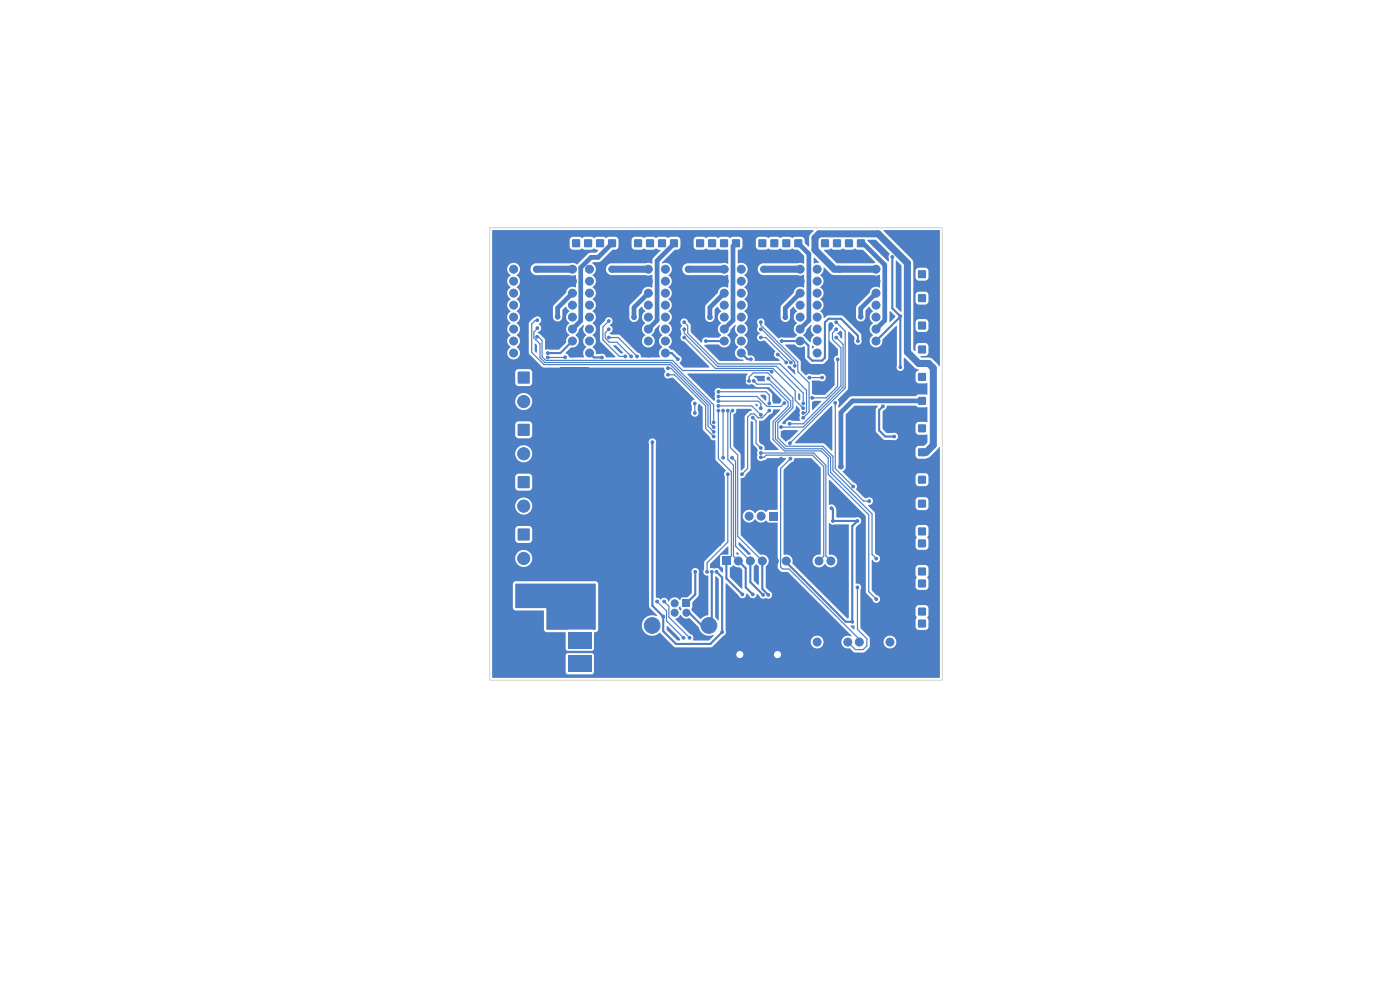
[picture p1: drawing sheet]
<svg xmlns="http://www.w3.org/2000/svg" width="297mm" height="210mm" viewBox="0 0 297 210" stroke-linecap="round" stroke-linejoin="round" font-family="sans-serif">
<path d="M109.9 78.9h2.4v2.4h-2.4z" fill="#4d7fc4"/>
<g fill="#4d7fc4" stroke="#4d7fc4" stroke-width=".21">
<circle cx="111.1" cy="85.2" r="1.3"/>
<circle cx="124.4" cy="82.7" r=".25"/>
<circle cx="124.4" cy="81.7" r=".25"/>
<circle cx="124.4" cy="80.7" r=".25"/>
<circle cx="124.4" cy="79.7" r=".25"/>
<circle cx="124.4" cy="78.7" r=".25"/>
<circle cx="123.4" cy="82.7" r=".25"/>
<circle cx="123.4" cy="81.7" r=".25"/>
<circle cx="123.4" cy="80.7" r=".25"/>
<circle cx="123.4" cy="79.7" r=".25"/>
<circle cx="123.4" cy="78.7" r=".25"/>
<circle cx="122.4" cy="82.7" r=".25"/>
<circle cx="122.4" cy="81.7" r=".25"/>
<circle cx="122.4" cy="80.7" r=".25"/>
<circle cx="122.4" cy="79.7" r=".25"/>
<circle cx="122.4" cy="78.7" r=".25"/>
</g>
<path d="M118.9 77.9h6.1v5.6h-6.1z" fill="#4d7fc4"/>
<g fill="#4d7fc4" stroke="#4d7fc4" stroke-width=".21">
<circle cx="121.4" cy="82.7" r=".25"/>
<circle cx="121.4" cy="81.7" r=".25"/>
<circle cx="121.4" cy="80.7" r=".25"/>
<circle cx="121.4" cy="79.7" r=".25"/>
<circle cx="121.4" cy="78.7" r=".25"/>
<circle cx="120.4" cy="82.7" r=".25"/>
<circle cx="120.4" cy="81.7" r=".25"/>
<circle cx="120.4" cy="80.7" r=".25"/>
<circle cx="120.4" cy="79.7" r=".25"/>
<circle cx="120.4" cy="78.7" r=".25"/>
<circle cx="119.4" cy="82.7" r=".25"/>
<circle cx="119.4" cy="81.7" r=".25"/>
<circle cx="119.4" cy="80.7" r=".25"/>
<circle cx="119.4" cy="79.7" r=".25"/>
<circle cx="119.4" cy="78.7" r=".25"/>
</g>
<g fill="#4d7fc4">
<path d="M194.8 62.4h1.6v1.6h-1.6z"/>
<path d="M194.8 59.9h1.6v1.6h-1.6z"/>
<path d="M194.8 57.4h1.6v1.6h-1.6z"/>
<path d="M142.2 50.8h1.6v1.6h-1.6z"/>
<path d="M139.6 50.8h1.6v1.6h-1.6z"/>
<path d="M137.1 50.8h1.6v1.6h-1.6z"/>
<path d="M134.6 50.8h1.6v1.6h-1.6z"/>
</g>
<g fill="#4d7fc4" stroke="#4d7fc4" stroke-width=".21">
<circle cx="124.4" cy="117.5" r=".25"/>
<circle cx="124.4" cy="116.5" r=".25"/>
<circle cx="124.4" cy="115.5" r=".25"/>
<circle cx="124.4" cy="114.5" r=".25"/>
<circle cx="124.4" cy="113.5" r=".25"/>
<circle cx="123.4" cy="117.5" r=".25"/>
<circle cx="123.4" cy="116.5" r=".25"/>
<circle cx="123.4" cy="115.5" r=".25"/>
<circle cx="123.4" cy="114.5" r=".25"/>
<circle cx="123.4" cy="113.5" r=".25"/>
<circle cx="122.4" cy="117.5" r=".25"/>
<circle cx="122.4" cy="116.5" r=".25"/>
<circle cx="122.4" cy="115.5" r=".25"/>
<circle cx="122.4" cy="114.5" r=".25"/>
<circle cx="122.4" cy="113.5" r=".25"/>
</g>
<path d="M118.8 112.7h6.2v5.6h-6.2z" fill="#4d7fc4"/>
<g fill="#4d7fc4" stroke="#4d7fc4" stroke-width=".21">
<circle cx="121.4" cy="117.5" r=".25"/>
<circle cx="121.4" cy="116.5" r=".25"/>
<circle cx="121.4" cy="115.5" r=".25"/>
<circle cx="121.4" cy="114.5" r=".25"/>
<circle cx="121.4" cy="113.5" r=".25"/>
<circle cx="120.4" cy="117.5" r=".25"/>
<circle cx="120.4" cy="116.5" r=".25"/>
<circle cx="120.4" cy="115.5" r=".25"/>
<circle cx="120.4" cy="114.5" r=".25"/>
<circle cx="120.4" cy="113.5" r=".25"/>
<circle cx="119.4" cy="117.5" r=".25"/>
<circle cx="119.4" cy="116.5" r=".25"/>
<circle cx="119.4" cy="115.5" r=".25"/>
<circle cx="119.4" cy="114.5" r=".25"/>
<circle cx="119.4" cy="113.5" r=".25"/>
</g>
<g fill="#4d7fc4">
<path d="M194.8 95.1h1.6v1.6h-1.6z"/>
<path d="M194.8 92.6h1.6v1.6h-1.6z"/>
<path d="M194.8 90.1h1.6v1.6h-1.6z"/>
<path d="M144.9 127.2h1.5v1.5h-1.5z"/>
</g>
<g fill="#4d7fc4" stroke="#4d7fc4" stroke-width=".21">
<circle cx="143.1" cy="128" r=".75"/>
<circle cx="143.1" cy="130" r=".75"/>
<circle cx="145.6" cy="130" r=".75"/>
<circle cx="138.3" cy="132.7" r="1.67"/>
<circle cx="150.4" cy="132.7" r="1.67"/>
</g>
<path d="M109.9 90h2.4v2.4h-2.4z" fill="#4d7fc4"/>
<circle cx="111.1" cy="96.3" r="1.3" fill="#4d7fc4" stroke="#4d7fc4" stroke-width=".21"/>
<g fill="#4d7fc4">
<path d="M194.8 131.5h1.6v1.6h-1.6z"/>
<path d="M194.8 128.9h1.6v1.6h-1.6z"/>
<path d="M194.8 73.3h1.6v1.6h-1.6z"/>
<path d="M194.8 70.8h1.6v1.6h-1.6z"/>
<path d="M194.8 68.3h1.6v1.6h-1.6z"/>
<path d="M168.5 50.8h1.6v1.6h-1.6z"/>
<path d="M166 50.8h1.6v1.6h-1.6z"/>
<path d="M163.5 50.8h1.6v1.6h-1.6z"/>
<path d="M160.9 50.8h1.6v1.6h-1.6z"/>
</g>
<g fill="#4d7fc4" stroke="#4d7fc4" stroke-width=".21">
<circle cx="124.4" cy="94.3" r=".25"/>
<circle cx="124.4" cy="93.3" r=".25"/>
<circle cx="124.4" cy="92.3" r=".25"/>
<circle cx="124.4" cy="91.3" r=".25"/>
<circle cx="124.4" cy="90.3" r=".25"/>
<circle cx="123.4" cy="94.3" r=".25"/>
<circle cx="123.4" cy="93.3" r=".25"/>
<circle cx="123.4" cy="92.3" r=".25"/>
<circle cx="123.4" cy="91.3" r=".25"/>
<circle cx="123.4" cy="90.3" r=".25"/>
<circle cx="122.4" cy="94.3" r=".25"/>
<circle cx="122.4" cy="93.3" r=".25"/>
<circle cx="122.4" cy="92.3" r=".25"/>
<circle cx="122.4" cy="91.3" r=".25"/>
<circle cx="122.4" cy="90.3" r=".25"/>
</g>
<path d="M118.8 89.5h6.2v5.6h-6.2z" fill="#4d7fc4"/>
<g fill="#4d7fc4" stroke="#4d7fc4" stroke-width=".21">
<circle cx="121.4" cy="94.3" r=".25"/>
<circle cx="121.4" cy="93.3" r=".25"/>
<circle cx="121.4" cy="92.3" r=".25"/>
<circle cx="121.4" cy="91.3" r=".25"/>
<circle cx="121.4" cy="90.3" r=".25"/>
<circle cx="120.4" cy="94.3" r=".25"/>
<circle cx="120.4" cy="93.3" r=".25"/>
<circle cx="120.4" cy="92.3" r=".25"/>
<circle cx="120.4" cy="91.3" r=".25"/>
<circle cx="120.4" cy="90.3" r=".25"/>
<circle cx="119.4" cy="94.3" r=".25"/>
<circle cx="119.4" cy="93.3" r=".25"/>
<circle cx="119.4" cy="92.3" r=".25"/>
<circle cx="119.4" cy="91.3" r=".25"/>
<circle cx="119.4" cy="90.3" r=".25"/>
</g>
<g fill="#4d7fc4">
<path d="M129 50.8h1.6v1.6h-1.6z"/>
<path d="M126.5 50.8h1.6v1.6h-1.6z"/>
<path d="M124 50.8h1.6v1.6h-1.6z"/>
<path d="M121.4 50.8h1.6v1.6h-1.6z"/>
<path d="M194.8 84.2h1.6v1.6h-1.6z"/>
<path d="M194.8 81.7h1.6v1.6h-1.6z"/>
<path d="M194.8 79.2h1.6v1.6h-1.6z"/>
<path d="M194.8 123h1.6v1.6h-1.6z"/>
<path d="M194.8 120.4h1.6v1.6h-1.6z"/>
<path d="M153.2 118.2h1.7v1.7h-1.7z"/>
</g>
<g fill="#4d7fc4" stroke="#4d7fc4" stroke-width=".21">
<circle cx="156.6" cy="119" r=".85"/>
<circle cx="159.2" cy="119" r=".85"/>
<circle cx="161.7" cy="119" r=".85"/>
<circle cx="164.3" cy="119" r=".85"/>
<circle cx="166.8" cy="119" r=".85"/>
</g>
<path d="M109.9 125.4h2.4v2.4h-2.4z" fill="#4d7fc4"/>
<circle cx="111.1" cy="131.7" r="1.3" fill="#4d7fc4" stroke="#4d7fc4" stroke-width=".21"/>
<g fill="#4d7fc4">
<path d="M194.8 106h1.6v1.6h-1.6z"/>
<path d="M194.8 103.5h1.6v1.6h-1.6z"/>
<path d="M194.8 101h1.6v1.6h-1.6z"/>
</g>
<g fill="#4d7fc4" stroke="#4d7fc4" stroke-width=".21">
<circle cx="173.4" cy="57.1" r=".85"/>
<circle cx="173.4" cy="59.6" r=".85"/>
<circle cx="173.4" cy="62.2" r=".85"/>
<circle cx="173.4" cy="64.7" r=".85"/>
<circle cx="173.4" cy="67.3" r=".85"/>
<circle cx="173.4" cy="69.8" r=".85"/>
<circle cx="173.4" cy="72.3" r=".85"/>
<circle cx="173.4" cy="74.9" r=".85"/>
<circle cx="185.8" cy="74.9" r=".85"/>
<circle cx="185.8" cy="72.3" r=".85"/>
<circle cx="185.8" cy="69.8" r=".85"/>
<circle cx="185.8" cy="67.3" r=".85"/>
<circle cx="185.8" cy="64.7" r=".85"/>
<circle cx="185.8" cy="62.2" r=".85"/>
<circle cx="185.8" cy="59.6" r=".85"/>
<circle cx="185.8" cy="57.1" r=".85"/>
</g>
<g fill="#4d7fc4">
<path d="M194.8 114.5h1.6v1.6h-1.6z"/>
<path d="M194.8 111.9h1.6v1.6h-1.6z"/>
</g>
<g fill="#4d7fc4" stroke="#4d7fc4" stroke-width=".21">
<circle cx="125.1" cy="57.1" r=".85"/>
<circle cx="125.1" cy="59.6" r=".85"/>
<circle cx="125.1" cy="62.2" r=".85"/>
<circle cx="125.1" cy="64.7" r=".85"/>
<circle cx="125.1" cy="67.3" r=".85"/>
<circle cx="125.1" cy="69.8" r=".85"/>
<circle cx="125.1" cy="72.3" r=".85"/>
<circle cx="125.1" cy="74.9" r=".85"/>
<circle cx="137.5" cy="74.9" r=".85"/>
<circle cx="137.5" cy="72.3" r=".85"/>
<circle cx="137.5" cy="69.8" r=".85"/>
<circle cx="137.5" cy="67.3" r=".85"/>
<circle cx="137.5" cy="64.7" r=".85"/>
<circle cx="137.5" cy="62.2" r=".85"/>
<circle cx="137.5" cy="59.6" r=".85"/>
<circle cx="137.5" cy="57.1" r=".85"/>
</g>
<g fill="#4d7fc4">
<path d="M181.8 50.8h1.6v1.6h-1.6z"/>
<path d="M179.3 50.8h1.6v1.6h-1.6z"/>
<path d="M176.8 50.8h1.6v1.6h-1.6z"/>
<path d="M174.2 50.8h1.6v1.6h-1.6z"/>
</g>
<g fill="#4d7fc4" stroke="#4d7fc4" stroke-width=".21">
<circle cx="157.3" cy="57.1" r=".85"/>
<circle cx="157.3" cy="59.6" r=".85"/>
<circle cx="157.3" cy="62.2" r=".85"/>
<circle cx="157.3" cy="64.7" r=".85"/>
<circle cx="157.3" cy="67.3" r=".85"/>
<circle cx="157.3" cy="69.8" r=".85"/>
<circle cx="157.3" cy="72.3" r=".85"/>
<circle cx="157.3" cy="74.9" r=".85"/>
<circle cx="169.7" cy="74.9" r=".85"/>
<circle cx="169.7" cy="72.3" r=".85"/>
<circle cx="169.7" cy="69.8" r=".85"/>
<circle cx="169.7" cy="67.3" r=".85"/>
<circle cx="169.7" cy="64.7" r=".85"/>
<circle cx="169.7" cy="62.2" r=".85"/>
<circle cx="169.7" cy="59.6" r=".85"/>
<circle cx="169.7" cy="57.1" r=".85"/>
</g>
<path d="M109.9 112.2h2.4v2.4h-2.4z" fill="#4d7fc4"/>
<g fill="#4d7fc4" stroke="#4d7fc4" stroke-width=".21">
<circle cx="111.1" cy="118.5" r="1.3"/>
<circle cx="149.5" cy="112.6" r=".25"/>
<circle cx="148.5" cy="112.6" r=".25"/>
</g>
<path d="M145 111.3h8v4.5h-8z" fill="#4d7fc4"/>
<g fill="#4d7fc4" stroke="#4d7fc4" stroke-width=".21">
<circle cx="149.5" cy="113.6" r=".25"/>
<circle cx="148.5" cy="113.6" r=".25"/>
<circle cx="149.5" cy="114.6" r=".25"/>
<circle cx="148.5" cy="114.6" r=".25"/>
<circle cx="179.8" cy="140.7" r=".85"/>
<circle cx="173.3" cy="140.7" r=".85"/>
<circle cx="179.8" cy="136.2" r=".85"/>
<circle cx="173.3" cy="136.2" r=".85"/>
</g>
<g fill="#4d7fc4">
<path d="M120.6 124.9h5v3.5h-5z"/>
<path d="M120.5 129.9h5v3.5h-5z"/>
<path d="M120.5 134.1h5v3.5h-5z"/>
<path d="M120.5 139.1h5v3.5h-5z"/>
</g>
<g fill="#4d7fc4" stroke="#4d7fc4" stroke-width=".21">
<circle cx="141.2" cy="57.1" r=".85"/>
<circle cx="141.2" cy="59.6" r=".85"/>
<circle cx="141.2" cy="62.2" r=".85"/>
<circle cx="141.2" cy="64.7" r=".85"/>
<circle cx="141.2" cy="67.3" r=".85"/>
<circle cx="141.2" cy="69.8" r=".85"/>
<circle cx="141.2" cy="72.3" r=".85"/>
<circle cx="141.2" cy="74.9" r=".85"/>
<circle cx="153.6" cy="74.9" r=".85"/>
<circle cx="153.6" cy="72.3" r=".85"/>
<circle cx="153.6" cy="69.8" r=".85"/>
<circle cx="153.6" cy="67.3" r=".85"/>
<circle cx="153.6" cy="64.7" r=".85"/>
<circle cx="153.6" cy="62.2" r=".85"/>
<circle cx="153.6" cy="59.6" r=".85"/>
<circle cx="153.6" cy="57.1" r=".85"/>
<circle cx="109" cy="57.1" r=".85"/>
<circle cx="109" cy="59.6" r=".85"/>
<circle cx="109" cy="62.2" r=".85"/>
<circle cx="109" cy="64.7" r=".85"/>
<circle cx="109" cy="67.3" r=".85"/>
<circle cx="109" cy="69.8" r=".85"/>
<circle cx="109" cy="72.3" r=".85"/>
<circle cx="109" cy="74.9" r=".85"/>
<circle cx="121.4" cy="74.9" r=".85"/>
<circle cx="121.4" cy="72.3" r=".85"/>
<circle cx="121.4" cy="69.8" r=".85"/>
<circle cx="121.4" cy="67.3" r=".85"/>
<circle cx="121.4" cy="64.7" r=".85"/>
<circle cx="121.4" cy="62.2" r=".85"/>
<circle cx="121.4" cy="59.6" r=".85"/>
<circle cx="121.4" cy="57.1" r=".85"/>
<circle cx="124.4" cy="105.9" r=".25"/>
<circle cx="124.4" cy="104.9" r=".25"/>
<circle cx="124.4" cy="103.9" r=".25"/>
<circle cx="124.4" cy="102.9" r=".25"/>
<circle cx="124.4" cy="101.9" r=".25"/>
<circle cx="123.4" cy="105.9" r=".25"/>
<circle cx="123.4" cy="104.9" r=".25"/>
<circle cx="123.4" cy="103.9" r=".25"/>
<circle cx="123.4" cy="102.9" r=".25"/>
<circle cx="123.4" cy="101.9" r=".25"/>
<circle cx="122.4" cy="105.9" r=".25"/>
<circle cx="122.4" cy="104.9" r=".25"/>
<circle cx="122.4" cy="103.9" r=".25"/>
<circle cx="122.4" cy="102.9" r=".25"/>
<circle cx="122.4" cy="101.9" r=".25"/>
</g>
<path d="M118.8 101.1h6.2v5.6h-6.2z" fill="#4d7fc4"/>
<g fill="#4d7fc4" stroke="#4d7fc4" stroke-width=".21">
<circle cx="121.4" cy="105.9" r=".25"/>
<circle cx="121.4" cy="104.9" r=".25"/>
<circle cx="121.4" cy="103.9" r=".25"/>
<circle cx="121.4" cy="102.9" r=".25"/>
<circle cx="121.4" cy="101.9" r=".25"/>
<circle cx="120.4" cy="105.9" r=".25"/>
<circle cx="120.4" cy="104.9" r=".25"/>
<circle cx="120.4" cy="103.9" r=".25"/>
<circle cx="120.4" cy="102.9" r=".25"/>
<circle cx="120.4" cy="101.9" r=".25"/>
<circle cx="119.4" cy="105.9" r=".25"/>
<circle cx="119.4" cy="104.9" r=".25"/>
<circle cx="119.4" cy="103.9" r=".25"/>
<circle cx="119.4" cy="102.9" r=".25"/>
<circle cx="119.4" cy="101.9" r=".25"/>
</g>
<path d="M170.3 118.2h1.7v1.7h-1.7z" fill="#4d7fc4"/>
<g fill="#4d7fc4" stroke="#4d7fc4" stroke-width=".21">
<circle cx="173.7" cy="119" r=".85"/>
<circle cx="176.3" cy="119" r=".85"/>
</g>
<g fill="#4d7fc4">
<path d="M155.3 50.8h1.6v1.6h-1.6z"/>
<path d="M152.8 50.8h1.6v1.6h-1.6z"/>
<path d="M150.3 50.8h1.6v1.6h-1.6z"/>
<path d="M147.7 50.8h1.6v1.6h-1.6z"/>
<path d="M109.9 101.1h2.4v2.4h-2.4z"/>
</g>
<circle cx="111.1" cy="107.4" r="1.3" fill="#4d7fc4" stroke="#4d7fc4" stroke-width=".21"/>
<path d="M163.2 108.7h1.7v1.7h-1.7z" fill="#4d7fc4"/>
<g fill="#4d7fc4" stroke="#4d7fc4" stroke-width=".21">
<circle cx="161.5" cy="109.5" r=".85"/>
<circle cx="158.9" cy="109.5" r=".85"/>
<circle cx="188.8" cy="140.7" r=".85"/>
<circle cx="182.3" cy="140.7" r=".85"/>
<circle cx="188.8" cy="136.2" r=".85"/>
<circle cx="182.3" cy="136.2" r=".85"/>
<circle cx="162" cy="57.1" r=".5"/>
<circle cx="178.1" cy="57.1" r=".5"/>
<circle cx="146" cy="57.1" r=".5"/>
<circle cx="113.8" cy="57.1" r=".5"/>
<circle cx="129.8" cy="57.1" r=".5"/>
<circle cx="148.3" cy="67.3" r=".5"/>
<circle cx="157.9" cy="80.8" r=".3"/>
<circle cx="171.7" cy="78.5" r=".3"/>
<circle cx="144.4" cy="95.6" r=".3"/>
<circle cx="165.7" cy="97.3" r=".3"/>
<circle cx="144.4" cy="84.9" r=".3"/>
<circle cx="156.4" cy="129.6" r=".3"/>
<circle cx="144.4" cy="88.4" r=".3"/>
<circle cx="132.2" cy="67.3" r=".5"/>
<circle cx="180" cy="89" r=".3"/>
<circle cx="164.4" cy="67.3" r=".5"/>
<circle cx="144.4" cy="92.1" r=".3"/>
<circle cx="116.3" cy="67.2" r=".5"/>
<circle cx="167.6" cy="106.6" r=".3"/>
<circle cx="180.5" cy="67.2" r=".5"/>
<circle cx="152" cy="121.3" r=".3"/>
<circle cx="178.4" cy="99" r=".5"/>
<circle cx="140.7" cy="130.8" r=".3"/>
<circle cx="153.2" cy="134.1" r=".3"/>
<circle cx="138.4" cy="93.8" r=".3"/>
<circle cx="134.5" cy="67.3" r=".5"/>
<circle cx="161.4" cy="86.6" r=".3"/>
<circle cx="152.4" cy="85.1" r=".3"/>
<circle cx="191" cy="67.1" r=".3"/>
<circle cx="149.8" cy="72.4" r=".3"/>
<circle cx="191" cy="77.9" r=".3"/>
<circle cx="165.8" cy="72.4" r=".3"/>
<circle cx="176.4" cy="107.8" r=".3"/>
<circle cx="189.7" cy="92.6" r=".3"/>
<circle cx="176.7" cy="110.5" r=".3"/>
<circle cx="182" cy="72.4" r=".3"/>
<circle cx="181.9" cy="110.5" r=".3"/>
<circle cx="180.8" cy="131.9" r=".3"/>
<circle cx="189.3" cy="54.5" r=".3"/>
<circle cx="187.3" cy="86.2" r=".3"/>
<circle cx="116.2" cy="74.9" r=".3"/>
<circle cx="159.7" cy="88.6" r=".3"/>
<circle cx="161.4" cy="95" r=".3"/>
<circle cx="174.4" cy="80.1" r=".3"/>
<circle cx="171.7" cy="80.1" r=".3"/>
<circle cx="177.2" cy="85.5" r=".3"/>
<circle cx="181.9" cy="124.6" r=".3"/>
<circle cx="181" cy="103.2" r=".3"/>
<circle cx="147.5" cy="121.3" r=".3"/>
<circle cx="151" cy="121.3" r=".3"/>
<circle cx="146.3" cy="135.3" r=".3"/>
<circle cx="140.9" cy="127.6" r=".3"/>
<circle cx="155.4" cy="87.1" r=".3"/>
<circle cx="163" cy="126.2" r=".3"/>
<circle cx="165" cy="75.2" r=".3"/>
<circle cx="166.8" cy="76.9" r=".3"/>
<circle cx="145.2" cy="71.6" r=".3"/>
<circle cx="170.4" cy="86.6" r=".3"/>
<circle cx="143.8" cy="76.2" r=".3"/>
<circle cx="161.4" cy="69.9" r=".3"/>
<circle cx="168.6" cy="77.6" r=".3"/>
<circle cx="161.4" cy="88" r=".3"/>
<circle cx="152.4" cy="86.1" r=".3"/>
<circle cx="152.4" cy="84.1" r=".3"/>
<circle cx="166.4" cy="85.5" r=".3"/>
<circle cx="147.4" cy="85.6" r=".3"/>
<circle cx="147.4" cy="87.6" r=".3"/>
<circle cx="166.6" cy="67.3" r=".5"/>
<circle cx="118.3" cy="67.2" r=".5"/>
<circle cx="139.4" cy="127.6" r=".3"/>
<circle cx="145" cy="135.3" r=".3"/>
<circle cx="157.5" cy="126.1" r=".3"/>
<circle cx="152.4" cy="87.1" r=".3"/>
<circle cx="154.4" cy="87.1" r=".3"/>
<circle cx="159.7" cy="126.1" r=".3"/>
<circle cx="153.4" cy="87.1" r=".3"/>
<circle cx="161.9" cy="126.2" r=".3"/>
<circle cx="153.4" cy="97.1" r=".3"/>
<circle cx="155.3" cy="97.1" r=".3"/>
<circle cx="145.2" cy="69.9" r=".3"/>
<circle cx="170.4" cy="85.6" r=".3"/>
<circle cx="177.7" cy="76.2" r=".3"/>
<circle cx="172.3" cy="84.4" r=".3"/>
<circle cx="167.7" cy="97.3" r=".3"/>
<circle cx="167.8" cy="76.9" r=".3"/>
<circle cx="161.4" cy="71.6" r=".3"/>
<circle cx="129.1" cy="71.6" r=".3"/>
<circle cx="135.2" cy="75.6" r=".3"/>
<circle cx="133.9" cy="75.6" r=".3"/>
<circle cx="129.1" cy="69.9" r=".3"/>
<circle cx="157.4" cy="100.6" r=".3"/>
<circle cx="154.4" cy="100.6" r=".3"/>
<circle cx="150" cy="121.3" r=".3"/>
<circle cx="163.2" cy="87.1" r=".3"/>
<circle cx="113.9" cy="71.4" r=".3"/>
<circle cx="163.7" cy="78.8" r=".3"/>
<circle cx="152.4" cy="83.1" r=".3"/>
<circle cx="163.2" cy="85.6" r=".3"/>
<circle cx="185.9" cy="118.5" r=".3"/>
<circle cx="163" cy="80.3" r=".3"/>
<circle cx="159.9" cy="80.8" r=".3"/>
<circle cx="185.9" cy="127.1" r=".3"/>
<circle cx="184.4" cy="106.3" r=".3"/>
<circle cx="158.9" cy="80.8" r=".3"/>
<circle cx="151.4" cy="89.6" r=".3"/>
<circle cx="114" cy="69.6" r=".3"/>
<circle cx="177.4" cy="69.9" r=".3"/>
<circle cx="167.5" cy="89.9" r=".3"/>
<circle cx="165.7" cy="90.6" r=".3"/>
<circle cx="177.4" cy="71.6" r=".3"/>
<circle cx="114" cy="67.9" r=".3"/>
<circle cx="151.4" cy="90.6" r=".3"/>
<circle cx="151.4" cy="91.6" r=".3"/>
<circle cx="129.1" cy="68.1" r=".3"/>
<circle cx="141.7" cy="78.1" r=".3"/>
<circle cx="132.6" cy="75.6" r=".3"/>
<circle cx="161.4" cy="68.4" r=".3"/>
<circle cx="170.4" cy="88.6" r=".3"/>
<circle cx="145.2" cy="68.4" r=".3"/>
<circle cx="170.4" cy="87.6" r=".3"/>
<circle cx="177.4" cy="68.4" r=".3"/>
<circle cx="167.6" cy="94" r=".3"/>
<circle cx="141.7" cy="79.5" r=".3"/>
<circle cx="116.2" cy="75.8" r=".3"/>
<circle cx="151.4" cy="92.6" r=".3"/>
<circle cx="119.9" cy="75.8" r=".3"/>
<circle cx="161.4" cy="96.1" r=".3"/>
<circle cx="161.4" cy="97" r=".3"/>
<circle cx="127.7" cy="75.8" r=".3"/>
<circle cx="182.6" cy="67.2" r=".5"/>
<circle cx="159.3" cy="76.2" r=".3"/>
<circle cx="150.6" cy="67.3" r=".5"/>
</g>
<path d="M113.8 57.1h.1M113.8 57.1h7.6M129.8 57.1h7.7M146 57.1h.1M146 57.1h7.6M162 57.1h.1M162 57.1h7.7M178.1 57.1h.1M185.8 57.1h-8.8l-4.1-4.1v-2.5l.9-.9h12.5l6.2 6.2v18.9l2.4 2.4h2.1l1 1v16.3l-1.5 1.5h-.9" fill="none" stroke="#4d7fc4" stroke-width="1.5"/>
<g fill="none" stroke="#4d7fc4" stroke-width=".45">
<path d="M189.3 54.5v10.9l1.7 1.7v10.8M121.4 72.4l-2.5 2.5h-2.7M125.1 74.9l.9 .9h1.7M137.5 72.4h.1M141.2 74.9h1.3l1.3 1.3M149.7 72.4h3.9M157.3 74.9l1.3 1.3h.7M165.8 72.4h4.8l.9 .9v2.4l.8 .8h2.1l.6-.6v-7.5l.8-.8h2.6l3.6 3.6v1.2M191 67.2l-5.2 5.2M138.4 93.8v34.7l2.3 2.3v3.1l2.7 2.7h7.3l2.5-2.5v-11.6l-1.2-1.2M187.3 86.2l-.8 .8v4.3l1.3 1.3h1.9M154.1 119v3.7l3.4 3.4"/>
<path d="M156.6 119l1.6 1.6v4l1.5 1.5M159.2 119v4.5l2.7 2.7M161.7 119v5.9l1.3 1.3M176.4 107.8l.3 .3v2.4h5.2l-1.1 1.1v20.3h-1.4l-12.9-12.9M147.5 121.3v4.8l-1.9 1.9M151 121.3v10.8l-.6 .6h-1.5l-2.7-2.7h-.6"/>
</g>
<path d="M129.8 51.6l-2.9 3h-1.5l-2.2 2.2v11.3l-1.8 1.7M143 51.6l-3.6 3.7v12.7l-1.9 1.8M156.1 51.6l-.6 .6v15.8l-1.9 1.8M169.3 51.6l2.3 2.3v14.1l-1.9 1.8M182.6 51.6h.5l4.6 4.6v11.8l-1.9 1.8M121.4 62.2l-3.1 3.1v1.9M137.5 62.2l-3 3v2.1M153.6 62.2l-3 3v2.1M169.7 62.2l-3.1 3.1v2M185.8 62.2l-3.2 3.2v1.8M195.6 85h-14.7l-2.5 2.5v11.5" fill="none" stroke="#4d7fc4" stroke-width="1"/>
<g fill="none" stroke="#4d7fc4" stroke-width=".25">
<path d="M113.7 72.1h.1M113.9 71.5h.4l.7 .7v3.5l.8 .8h26.8l2.2 2.1h18.7l.2 .3M114 69.6l-.8 .9v1.2l1.3 1.3v2.9l1.1 1h26.8l9 9v3.7M114 67.9l-.5 .1-.7 .7v6.1l2.6 2.6h26.8l8.5 8.4v4.1l.7 .7M119.9 75.8h-3.7M129.1 71.6h2.1l3.9 4M129.1 69.9l-.7 .7v1.1l.9 .9h1.6l3 3M129.1 68.1l-1.2 1.3v2.7l3.5 3.5h1.2M141.7 78.1h.6l7.9 7.9v4.4l1.2 1.2M141.7 79.5h1.4l6.6 6.6v4.8l1.7 1.7M145.1 71.6l6.6 6.6h12.2l4.8 4.7v2l1.7 1.7M145.1 69.9v.8l7.1 7h12.5l5.7 5.7v2.2"/>
<path d="M145.1 68.4l.8 .7v1.6l6.5 6.5h13.1l5.6 5.6v4.5l-.3 .3h-.4M161.4 68.4v.6l7.9 7.8v2l2.3 2.4v6.2l-1.2 1.2M161.4 71.6h1.1l5.3 5.3M161.4 69.9h.2l7 6.9v.8M165 75.2l1.8 1.7M177.4 69.9l-.8 .8v1.3l1.8 1.8v8.1l-8 8h-2.9M177.4 71.6l1.4 1.5v9l-8.4 8.5h-4.7M177.4 68.4l1.9 1.9v12l-11.7 11.7M177.7 76.2v5.8l-2.4 2.4h-3M147.4 85.6v2M152.4 85.1h8.5l.5 .5v1M152.4 86.1h7.1l1.9 1.9"/>
<path d="M152.4 84.1h8.2l2.1 2.1h3l.7-.7M152.4 87.1v10.2l2.7 2.8v17.9l-1 1M152.4 83.1h10.1l.7 .7v1.8M153.4 87.1v10M154.4 87.1v10.4l1.2 1.2v19.3l1 1M155.3 97.1l.7 .8v18l3.2 3.1M155.4 87.1l-.5 .5v7.4l1.6 1.5v17.3l5.2 5.2M158.9 80.8v-.8l.9-.9h3.1l5.3 5.3v2.1l-3.2 3.2v3.2l1.8 1.8h7.8l2.1 2.1v3l6.5 6.5h1.2M159.7 88.6l.7 .7v4.7l1 1M159.9 80.8l.7 .7h2.8l3.8 3.8v.9l-3.2 3.2v3.8l2.4 2.5h7.8l1.5 1.5v3.4l8.6 8.6v16.3l1.6 1.6M161.4 97h.7l.4-.4h9.8l2.4 2.4v19l-1 1M161.4 96.1h11.2l2.6 2.6v19.2l1.1 1.1"/>
<path d="M163 80.3l4.7 4.8v1.2l-3.2 3.3v3.5l2.1 2.1h7.8l1.8 1.8v3.2l8.8 8.8v8.6l.9 .9M163.2 87.1l-1.5 1.5h-.9l-.8-.8h-.7l-.7 .7v10.9l-1.2 1.2M164 93.3h.1M167.7 97.3l-2.1 2.1v20.9l.4 .4h1.4l14.9 14.9v.6M170.4 88.6h.1M171.7 80.1h2.7M177.2 85.5v13.9l3.8 3.8M154.4 100.6v14.4l-4.4 4.4v1.9M139.4 127.6l2 2v2.1l3.6 3.6M140.9 127.6l1 1v2.3l4.4 4.4M181.9 124.6v8.9l2 2v1.5l-.8 .8h-1.7l-1.6-1.6"/>
</g>
<g fill="#4d7fc4">
<path d="M104.4 48.8h68.2l-.9 1.4-.2 2.1-.8-.7-.1-.9-.5-.5h-1.5l-.5 .3-.6-.3h-1.5l-.5 .3-.6-.3h-1.4l-.5 .3-.6-.3h-1.4l-.4 .2-.2 .4-.1 1.5 .5 .6 1.6 .1 .6-.3 .5 .3h1.4l.6-.3 .5 .3h1.5l.6-.3 .5 .3h.7l1.3 1.3-.1 1.6-.7-.1-7.6 .1a1.26 1.26 0 0 0-1.4 1.1 1.26 1.26 0 0 0 1.1 1.4l7.9 .1 .7-.2 .1 2.6-.2 .1-.3-.1a1.4 1.4 0 0 0-1.8 1.3l-2.6 2.7-.1 2.5a1 1 0 0 0 1 .9 1 1 0 0 0 1-.9v-1.6l.6-.7h.2l.7 .9a1.44 1.44 0 0 0-.1 2.4l.1 .1a1.44 1.44 0 0 0-.1 2.5l.1 .2-.5 .4-2.8-.1-.6 .3-3.1-3a.84 .84 0 0 0-.7-1.3 .84 .84 0 0 0-.6 1.4v.4a.94 .94 0 0 0 .4 1.5 .84 .84 0 0 0-.5 1.1 .84 .84 0 0 0 1.3 .3l.3 .1 2.2 2.2a.92 .92 0 0 0-.3 1 .92 .92 0 0 0 .9 .5l.3 .4v.1h-5.3a.86 .86 0 0 0-.2-.9 .86 .86 0 0 0-.9-.1l-.4-.3a1.58 1.58 0 0 0-.7-1.6v-.1a1.47 1.47 0 0 0 0-2.5 1.46 1.46 0 0 0 0-2.5 1.49 1.49 0 0 0 0-2.5 1.49 1.49 0 0 0 0-2.6 1.49 1.49 0 0 0 0-2.5 1.49 1.49 0 0 0 0-2.6 1.43 1.43 0 0 0 .5-1.9 1.43 1.43 0 0 0-1.9-.6v-2.7l.1-.1a.77 .77 0 0 0 .9-.7v-1.5l-.1-.3-.5-.3h-1.5l-.5 .3-.6-.3h-1.5l-.5 .3-.6-.3h-1.4l-.5 .3-.5-.3h-1.6l-.3 .2-.2 .4v1.6l.2 .4 .5 .2h1.3l.6-.3 .5 .3h1.4l.6-.3 .5 .3h1.6l.1 2.8-8.3 .1a1.26 1.26 0 0 0-1.5 1.1 1.26 1.26 0 0 0 1.2 1.4l7.8 .1 .7-.2 .1 2.6-.2 .1-.3-.1a1.4 1.4 0 0 0-1.8 1.3l-2.5 2.6-.1 2.6a1 1 0 0 0 1 .9 1 1 0 0 0 1-.9v-1.8l.7-.5 .7 .9a1.56 1.56 0 0 0 0 2.6 1.52 1.52 0 0 0 0 2.5l-.6 .5h-2.3a.96 .96 0 0 0-1.2 1.1l-2.3-2.2-.1-1.6-.5-.6a.83 .83 0 0 0-1.3-.6 .83 .83 0 0 0 0 1.4 1.16 1.16 0 0 0-.2 1.5l.1 .3a.91 .91 0 0 0-.2 1 .91 .91 0 0 0 .8 .5l5.3 5.5-.1 .1h-5.3l-.9-.9a1 1 0 0 0 .2-1.4l-1.4-1.4-.7-.2-.5-.5a1.49 1.49 0 0 0 0-2.6 1.49 1.49 0 0 0 0-2.5 1.49 1.49 0 0 0 0-2.5 1.49 1.49 0 0 0 0-2.6 1.49 1.49 0 0 0 0-2.5 1.49 1.49 0 0 0 0-2.6 1.37 1.37 0 0 0 .6-1.8 1.37 1.37 0 0 0-1.8-.6l-.2-.2 2.7-2.7a.94 .94 0 0 0 1.2-.6v-1.6l-.1-.3-.4-.3h-1.6l-.5 .3-.6-.3h-1.4l-.5 .3-.6-.3h-1.5l-.5 .3-.5-.3h-1.5l-.5 .3-.1 .4v1.5l.4 .5 1.6 .1 .6-.3 .5 .3h1.5l.6-.3 .9 .3v.2l-1.6 1.6-.1 1.1-.8-.1-7.6 .1a1.26 1.26 0 0 0-1.5 1.1 1.26 1.26 0 0 0 1.2 1.4l7.9 .1 .7-.2 .1 2.6-.2 .1-.3-.1a1.4 1.4 0 0 0-1.8 1.3l-2.5 2.6-.1 2.6a1 1 0 0 0 1 .9 1 1 0 0 0 1-.9v-1.8l.7-.5 .7 .9a1.56 1.56 0 0 0 0 2.6 1.5 1.5 0 0 0 0 2.5 1.38 1.38 0 0 0-.4 2.1 1.38 1.38 0 0 0 2.1 0 1.38 1.38 0 0 0-.4-2.1l.5-.6 .2-.7 1.1-.8a1.75 1.75 0 0 0 .5 2.1 1.49 1.49 0 0 0 0 2.6 1.59 1.59 0 0 0-.5 2.1h-3.9l-.1-.1a.87 .87 0 0 0-.8-.9l-3.7-3.7-.3-.1h-1.5l-.4-.2a1 1 0 0 0 .6-1.3l-.6-.5a1.03 1.03 0 0 0 .6-1.2 .83 .83 0 0 0-.9-.5 .83 .83 0 0 0-.7 .8l-1 1.1v3.1l3.3 3.4-.2 .1h-1.9a.86 .86 0 0 0-1.2-.7h-.9a1.5 1.5 0 0 0-.6-1.4l-.1-.2a1.36 1.36 0 0 0 .1-2.3l-.1-.2a1.36 1.36 0 0 0 .1-2.3l-.1-.3a1.36 1.36 0 0 0 .1-2.3l-.1-.1a1.4 1.4 0 0 0 .1-2.4l-.1-.2a1.36 1.36 0 0 0 .1-2.4l-.1-.1a1.4 1.4 0 0 0 .1-2.4l-.1-.2a1.47 1.47 0 0 0-.1-2.5l.3-.2 1.5-.1 2.5-2.5 1-.2 .3-.5v-1.4l-.1-.4-.6-.3h-1.4l-.5 .3-.6-.3h-1.5l-.5 .3-.6-.3h-1.4l-.5 .3-.6-.3h-1.4l-.4 .2-.2 .4-.1 1.5 .5 .6 1.6 .1 .6-.3 .5 .3h1.4l.6-.3 .9 .4-.4 .5-1.6 .1-2.6 2.4a1.38 1.38 0 0 0-1.4-.2h-6.9a1.26 1.26 0 0 0-1.4 1.1 1.26 1.26 0 0 0 1.1 1.4l7.8 .1 .6-.2 .1 2.5-.2 .2a1.39 1.39 0 0 0-2 1.2l-2.6 2.7-.1 2.4a1 1 0 0 0 1 .9 1 1 0 0 0 1-.9v-1.5l.6-.7h.2l.7 .9a1.5 1.5 0 0 0 0 2.6 1.52 1.52 0 0 0 0 2.5 1.58 1.58 0 0 0-.7 1.6l-1.5 1.5h-2.9l-.1-2.2-.9-1-.6-.3 .1-.3a.91 .91 0 0 0 .6-.8 .91 .91 0 0 0-.5-.9l.1-.1a.83 .83 0 0 0 .2-1.2 .83 .83 0 0 0-1.3 0l-1 .9-.1 .3v6.2l.1 .3 2.9 2.9h25.6l.4 .7a.87 .87 0 0 0-.2 1.3 .87 .87 0 0 0 1.3 .1l.6 .1 4.4 4.4v.2a.87 .87 0 0 0-.5 1.4v.9a.82 .82 0 0 0 .1 1.1 .82 .82 0 0 0 1.1 0 .82 .82 0 0 0 0-1.2v-.9l.3-.4 .8 .7v4.7l1.5 1.5a1.11 1.11 0 0 0 1.2 .9v4l2.2 2.3a1.17 1.17 0 0 0-.2 1.4v13.5l-4.3 4.3-.1 .3v1.4a.97 .97 0 0 0 .9 1.5v8.2l-.9 .3-.8 .6-1.8-1.7-.2-.4 .3-.4v-1l1.3-1.5v-4.6a.81 .81 0 0 0-.7-1.2 .81 .81 0 0 0-.7 1.2v4.1l-.9 .9h-1.1l-.6 .6a1.27 1.27 0 0 0-2.3 .2l-.2 .1a.92 .92 0 0 0-.6-.8 .92 .92 0 0 0-1 .4l-1-.5v-32.5a.81 .81 0 0 0-.7-1.2 .81 .81 0 0 0-.7 1.2v34.4l.1 .4 1.6 1.5-.2 .2a2.19 2.19 0 0 0-3 2.5 2.19 2.19 0 0 0 3.8 1l2.9 3 .4 .1h7.5l.4-.1 1-1.1h19.8a1.35 1.35 0 0 0 1.9 1.4 1.35 1.35 0 0 0 .3-2.3 1.35 1.35 0 0 0-2.2 .7v.2h-19.8l1.3-1.2a.83 .83 0 0 0 .4-1.2l.1-9.9h.1l2.6 2.6a.84 .84 0 0 0 1 .5 .84 .84 0 0 0 .6-1l.6 .5a.87 .87 0 0 0 1 .5 .87 .87 0 0 0 .7-.9l.5 .4a.95 .95 0 0 0 1.4 .5 .81 .81 0 0 0 1.2-.4 .81 .81 0 0 0-.5-1.1l-.8-.8 .1-4.5a1.35 1.35 0 0 0 .5-1.7 1.35 1.35 0 0 0-1.6-.7l-4.3-4.2v-12a1.31 1.31 0 0 0 1.1-.9l.9-.8 .1-.3 .1-10.2 .5 .3v4.5l1 1.4-.2 .5 .1 .6a.83 .83 0 0 0 .2 1 .83 .83 0 0 0 1.1 0h.4l.5-.4 3.9 .1-1.7 1.7-.1 .3v8.8l-2 .1-.5 .4-.7-.4a1.37 1.37 0 0 0-1.5 .6h-.2a1.37 1.37 0 0 0-2.1-.2 1.37 1.37 0 0 0 .1 2 1.37 1.37 0 0 0 2.1-.5 1.62 1.62 0 0 0 2.4 .3l.4 .4 2 .2v9.4l.1 .3 .7 .6 1.4 .1 13.4 13.5-.1 .1-.3-.1a1.35 1.35 0 0 0-1.7 1.3 1.35 1.35 0 0 0 1.7 1.3l1.1 .9h1.9l.3-.1 1-1v-1.2h2.9a1.35 1.35 0 0 0 1.9 1.4 1.35 1.35 0 0 0 .4-2.3 1.35 1.35 0 0 0-2.2 .7l-.1 .2h-2.9l-.1-1-1.9-1.9v-4.1h11.7v1.4l.3 .5-.3 .6 .1 1.6 .5 .4h1.5l.4-.1 .3-.5v-1.5l-.3-.5 .3-.6-.1-1.6-.5-.4h-1.5l-.5 .2-.2 .5h-11.7v-4a.84 .84 0 0 0 0-1 .84 .84 0 0 0-.9-.3l-.1-11.8 .7-.7a.81 .81 0 0 0 .4-1.1 .81 .81 0 0 0-1.1-.4h-4l-.1-1.8-.2-.4a.87 .87 0 0 0-1.2-.5l-.2-.1v-5.1l.1-.1 7.8 7.7v16.1l.2 .4 1.2 1.1a.83 .83 0 0 0 .8 .8 .83 .83 0 0 0 .8-.8 .83 .83 0 0 0-.8-.8l-1-1.1v-4.6h9.3v1.4l.3 .5-.3 .6 .1 1.6 .5 .4h1.5l.4-.1 .3-.5v-1.5l-.3-.5 .3-.5v-1.5l-.3-.5-.3-.1h-1.5l-.5 .2-.2 .5h-9.3v-1.7l.3-.1a.82 .82 0 0 0 1.4 .1 .82 .82 0 0 0-.7-1.2l-.3-.4v-5.2h8.6v1.4l.3 .5-.3 .6 .1 1.6 .5 .4h1.5l.4-.1 .3-.5v-1.5l-.3-.5 .3-.5v-1.5l-.2-.4-.4-.2h-1.5l-.4 .1-.3 .6h-8.6v-3.3l-1.4-1.5v-.2a.83 .83 0 0 0 1-.9h9v1.3a.74 .74 0 0 0 .7 .7h1.5l.4-.3 .2-.4v-1.3l-.3-.6-.4-.1h-1.5l-.4 .3-.2 .4-9-.1a.84 .84 0 0 0-1.4-.4l-.4-.1-1.8-1.8a.94 .94 0 0 0-.6-1.4l-1.2-1.3h14.4v1.3a.74 .74 0 0 0 .7 .7h1.5l.4-.3 .2-.4v-1.3l-.3-.6-.4-.1h-1.5l-.4 .3-.2 .4h-14.4l-1-1 .6-1v-11.2l1.9-1.8h4.9l-.4 .8 .1 4.7 1.6 1.6 1.8 .1a.81 .81 0 0 0 1.2-.7 .81 .81 0 0 0-1.2-.7h-1.2l-.9-1v-3.6l.7-.6 .2-.6 6.1-.1 .6 .4 1.9-.1v3.2h-1.8l-.4 .1-.3 .5v1.4l.2 .4 .4 .3h1.9v1.7l-.6 .7h-1.3l-.4 .3-.2 .4 .1 1.6 .6 .4h1.5l.6-.2 2.2-2.2h.2v48.9h-94.9l-.1-.1v-4.7h15.6v3.6l.3 .4 5.2 .1 .4-.2 .1-.3v-3.7h30.2a.75 .75 0 0 0 .7 .7 .75 .75 0 0 0 .8-.7h6.5v.2a.75 .75 0 0 0 1.3 .3 .75 .75 0 0 0-.3-1.3 .75 .75 0 0 0-1 .8h-6.5v-.1a.76 .76 0 0 0-.8-.7 .76 .76 0 0 0-.7 .8h-30.2l-.5-.4h-5l-.4 .2-.1 .3h-15.6v-15.1h4.4v5l.3 .5 6.2 .1 .2 4.2 .5 .4h3.9l.1 3.5 .3 .4 5.2 .1 .5-.4v-3.5l.7-.2 .2-.5v-9.6l-.1-.4-.5-.2h-16.9l-.4 .2-.2 .4h-4.4v-5.6h4.9a1.8 1.8 0 0 0 2.5 1.8 1.8 1.8 0 0 0 .4-3 1.8 1.8 0 0 0-2.9 1v.2h-4.9v-6h4.9v2.3l.3 .4 .4 .2h2.2l.6-.5 .1-2.5-.2-.3-.4-.3h-2.4l-.4 .3-.2 .4h-4.9v-5.1h4.9a1.8 1.8 0 0 0 2.5 1.8 1.8 1.8 0 0 0 .4-3 1.8 1.8 0 0 0-2.9 1v.2h-4.9v-6h4.9v2.3l.3 .4 .4 .2h2.2l.6-.5 .1-2.5-.2-.3-.4-.3h-2.4l-.4 .3-.2 .4h-4.9v-5.1h4.9a1.8 1.8 0 0 0 2.5 1.8 1.8 1.8 0 0 0 .4-3 1.8 1.8 0 0 0-2.9 1v.2h-4.9v-6h4.9v2.3l.3 .4 .4 .2h2.2l.6-.5 .1-2.5-.3-.5-.3-.1h-2.4l-.4 .3-.2 .4h-4.9v-5h4.9v.2a1.8 1.8 0 0 0 2.7 1.4 1.8 1.8 0 0 0 0-3.1 1.8 1.8 0 0 0-2.7 1.5h-4.9v-6.1h4.9v2.2a.74 .74 0 0 0 .7 .7h2.3l.4-.3 .2-.4v-2.2l-.3-.5-.4-.2h-2.2l-.5 .3-.2 .4h-4.9v-22h3.2a1.96 1.96 0 0 0 .7 1.4 1.5 1.5 0 0 0 0 2.6 1.5 1.5 0 0 0 0 2.5 1.51 1.51 0 0 0 0 2.5 1.5 1.5 0 0 0 0 2.6 1.52 1.52 0 0 0 0 2.5 1.49 1.49 0 0 0 0 2.6 1.37 1.37 0 0 0-.4 2 1.37 1.37 0 0 0 2.1 0 1.37 1.37 0 0 0-.4-2.1v-.1a1.47 1.47 0 0 0 0-2.5 1.49 1.49 0 0 0 0-2.5 1.49 1.49 0 0 0 0-2.5 1.49 1.49 0 0 0 0-2.6 1.49 1.49 0 0 0 0-2.5 1.49 1.49 0 0 0 0-2.6 1.37 1.37 0 0 0 .1-2.3 1.37 1.37 0 0 0-2.1 1h-3.2z"/>
<path d="M168.5 97.2h3.6l2 2v18.4a1.62 1.62 0 0 0-1.7 1.7 1.45 1.45 0 0 0 1.2 1 1.45 1.45 0 0 0 1.4-.7 1.38 1.38 0 0 0 1.8 .6 1.38 1.38 0 0 0 .7-1.7 1.38 1.38 0 0 0-1.6-.8l-.1-6.6 .2-.2a.87 .87 0 0 0 1 .3h3l.1 .2-.1 19.7h-.3l-11.6-11.5a1.55 1.55 0 0 0-1.9-2v-17.9l1.6-1.6a.93 .93 0 0 0 .7-.9z"/>
<path d="M174.7 56.8h.2l1.4 1.4 .6 .2 9 .1 .7-.2 .1 2.6-.2 .1-.3-.1a1.4 1.4 0 0 0-1.8 1.3l-2.7 2.8-.1 2.3a1 1 0 0 0 1 .9 1 1 0 0 0 1-.9v-1.4l.7-.8h.2l.7 .9a1.5 1.5 0 0 0 0 2.6 1.52 1.52 0 0 0 0 2.5 1.38 1.38 0 0 0-.6 1.8 1.38 1.38 0 0 0 1.7 .7 1.38 1.38 0 0 0 .9-1.6l2.9-2.8h.1l.1 8.3a.81 .81 0 0 0 .7 1.2 .81 .81 0 0 0 .7-1.2l.1-1.6 2.3 2.2 .8 .3-.7 .8 .1 1.7 .5 .4h1.9v2.4h-1.9l-.6 .3h-13.4l-.6 .3-2.2 2.2-.2-.1v-.4a.84 .84 0 0 0-.1-1.1l2.1-2.2 .1-.3 .1-12h.1l1.1 1.1 .1 .5a.81 .81 0 0 0 .7 1.1 .81 .81 0 0 0 .7-1.1v-.9l-.1-.4-3.8-3.7-3.1-.1-.8 .6-.2-.1a1.41 1.41 0 0 0-.7-1.3v-.1a1.49 1.49 0 0 0 0-2.6 1.49 1.49 0 0 0 0-2.5 1.49 1.49 0 0 0 0-2.6 1.57 1.57 0 0 0 .7-1.5z"/>
<path d="M145.8 79.3l12.7-.1 .1 .2-.3 .4v.4a.88 .88 0 0 0 0 1.2 .88 .88 0 0 0 1.2 .1l1 .6 2.7 .1 2.6 2.6-.2 .6-.2 .2h-1.4l-.2-.6v-1.5l-1.1-1h-9.7a.88 .88 0 0 0-1.2 .1 .88 .88 0 0 0-.1 1.1l-.1 .5 .1 .4-.2 .4-5.7-5.6z"/>
<path d="M166.6 73.1h2a1.6 1.6 0 0 0 2.1 .4l.1 2.4 1 1.2 .4 .1h2.3l.4-.1 .7-.7 .1-.4v-7.3l.4-.3h.4l.5 .7-1 1.4v1.5l.2 .5 1.6 1.6v1.2a.94 .94 0 0 0-.7 1.5v4.9l-2.1 2.1h-2.1l-.6-.3-.1-2.7 1.6-.1a.83 .83 0 0 0 1.2 0 .83 .83 0 0 0 0-1.2 .83 .83 0 0 0-1.2 0h-1.5a1.09 1.09 0 0 0-1.4 .1l-1-1-.1-2.1z"/>
<path d="M187.5 48.9h11.9v28.7l-.1 .1-1.8-1.8-2-.1-.2-.1v-.2l1.2-.1 .4-.3 .1-1.6-.3-.6-.4-.1h-1.6l-.5 .5v1.1l-.4-.3v-5.7h.4v1.4l.5 .6h1.7l.4-.3 .2-.4v-1.4l-.5-.5-1.7-.1-.4 .3-.2 .4h-.4v-5.8h.4v1.4l.5 .5 1.7 .1 .4-.3 .2-.4v-1.4l-.5-.6h-1.7l-.4 .3-.2 .4h-.4v-5.1h.4v1.4l.3 .5 .4 .1h1.4l.4-.1 .3-.5-.1-1.7-.5-.4h-1.5l-.5 .3-.2 .4h-.4v-1.8l-.2-.6-6.1-6.1z"/>
<path d="M149.4 73.2l3.1-.1a1.41 1.41 0 0 0 2.2 .1 1.41 1.41 0 0 0-.4-2.2l.5-.5 .2-.7 1.1-.8a1.75 1.75 0 0 0 .5 2.1 1.49 1.49 0 0 0 0 2.6 1.4 1.4 0 0 0-.6 1.7 1.4 1.4 0 0 0 1.6 .9l.1 .2-.1 .1h-4.9l-3.3-3.3z"/>
<path d="M123.7 69h.2a1.75 1.75 0 0 0 .5 2.1 1.49 1.49 0 0 0 0 2.6 1.59 1.59 0 0 0-.5 2.1h-3.1l-.1-.1a.88 .88 0 0 0-.7-.7l1.1-1.3a1.44 1.44 0 0 0 1.6-.9 1.44 1.44 0 0 0-.6-1.8l.5-.5 .2-.7z"/>
<path d="M184.1 50.9h1.7l2.9 2.9-.2 .6v1h-.1l-4.3-4.3z"/>
<path d="M174.8 53h1l.5-.3 .6 .3h1.4l.5-.3 .5 .3h1.5l.6-.3 .5 .3h1.1l2.7 2.7-.4 .2-7.7-.1-2.7-2.6z"/>
<path d="M172.6 54.7l1.1 .9v.2h-1.1z"/>
<path d="M190.1 55.3h.1l1 1.1v9.6l-.1 .1-1.1-1.1z"/>
<path d="M188.7 66h.2l1.1 1.2-1.2 1.1-.1-.1z"/>
<path d="M177.6 70.6l.6-.5 .4 .4v1.3l-.4-.2z"/>
<path d="M172 69h.2a1.55 1.55 0 0 0 .5 2v.1a1.74 1.74 0 0 0-.7 1.4l-.2 .1-1.4-1.5 .5-.6 .2-.7z"/>
<path d="M172.3 73.3l.4 .3-.4 .3z"/>
<path d="M113.5 72.9l.4 .4-.1 1.5-.4-.4z"/>
<path d="M130.1 73.3h.6l1.5 1.6h-.6z"/>
<path d="M167 77.7l.3-.1 .4 .1 .4 .5 .5 .3 .1 .9h-.1l-1.5-1.5z"/>
<path d="M160 79.8h2.3v1l-1.4 .1-.2-.1a.9 .9 0 0 0-.7-.8z"/>
<path d="M169.4 83.4l.4 .3-.1 1.2-.4-.3z"/>
<path d="M161.3 83.8h1l.3 .3-.1 .9h-.1z"/>
<path d="M160.2 85.8h.5v.4h-.2z"/>
<path d="M172.3 85.2l.6-.2 1.3 .1-1.8 1.9-.1-.2z"/>
<path d="M168.9 86.1l.7 .5 .1 .5-.1 1.6 .2 .5-1.7 .1a1 1 0 0 0-1.5 .7h-.4l-.3-.3 2.8-2.8z"/>
<path d="M165.7 91.4l.6-.2 3 .1-1.8 1.9-.7 .5-1.2-1.1z"/>
<path d="M161.1 89.3l.9-.1 1.2-1.3a1.09 1.09 0 0 0 .9-1h1.3l.1 .1-2.1 2.2v4.1l.2 .4 1.6 1.7-.2 .1h-2.7l-.2-.1a.87 .87 0 0 0-.7-1.2l-.4-.5z"/>
<path d="M168.7 93.8l7.7-7.7h.1v9.5h-.1l-1.7-1.5-5.9-.1z"/>
<path d="M156.2 86.8l3-.1 .3 .3-.6 .3-.8 .8-.1 .3v10.7l-.7 .7-.2-.1v-3.4l-1.5-1.7v-6.6a1.13 1.13 0 0 0 .6-1.2z"/>
<path d="M156.3 117.1l.4 .3v.2h-.4z"/>
<path d="M156.7 115.1h.2l2.4 2.3v.2h-.6l-2-1.9z"/>
<path d="M150.7 119.6l3.6-3.6h.2v1.6l-1.4 .1-.3 .3v2l.1 .2 .5 .3v.9l-.2 .1-.4-.4a1.03 1.03 0 0 0-1.4-.5l-.7-.1z"/>
<path d="M160.4 119.7h.1l.5 .5-.1 3.9-1-1v-2.9z"/>
<path d="M154.9 120.4l.4-.2 .2-.3a1.91 1.91 0 0 0 1.5 .5l.5 .5v3.8l-.1 .2-2.5-2.5z"/>
<path d="M144.2 128.7h.1l.3 .5-.2 .3-.4-.5z"/>
<path d="M151.8 122.3h.1l.6 .6v8.6l-.1 .1-.7-.7z"/>
<path d="M180.5 132.7h.8l-.1 .8h-.1z"/>
<path d="M143.3 131.2l.6-.3 .4-.5 .3 .2a1.43 1.43 0 0 0 1.7 .5l1.9 1.9a2.24 2.24 0 0 0 3.1 1.7l.1 .2-1.1 1-3.3-.1a.88 .88 0 0 0-.7-1.3l-3-3.1z"/>
<path d="M141.5 132.8h.1l2.6 2.5 .1 .5h-.6l-2.2-2.2z"/>
<path d="M109.3 123.9l17-.1 .1 9.7-10.4 .1-.1-4.6-6.6-.1z"/>
</g>
<path d="M103.9 48.3h96v96h-96z" fill="none" stroke="#d0d2cd" stroke-width=".21"/>
</svg>
